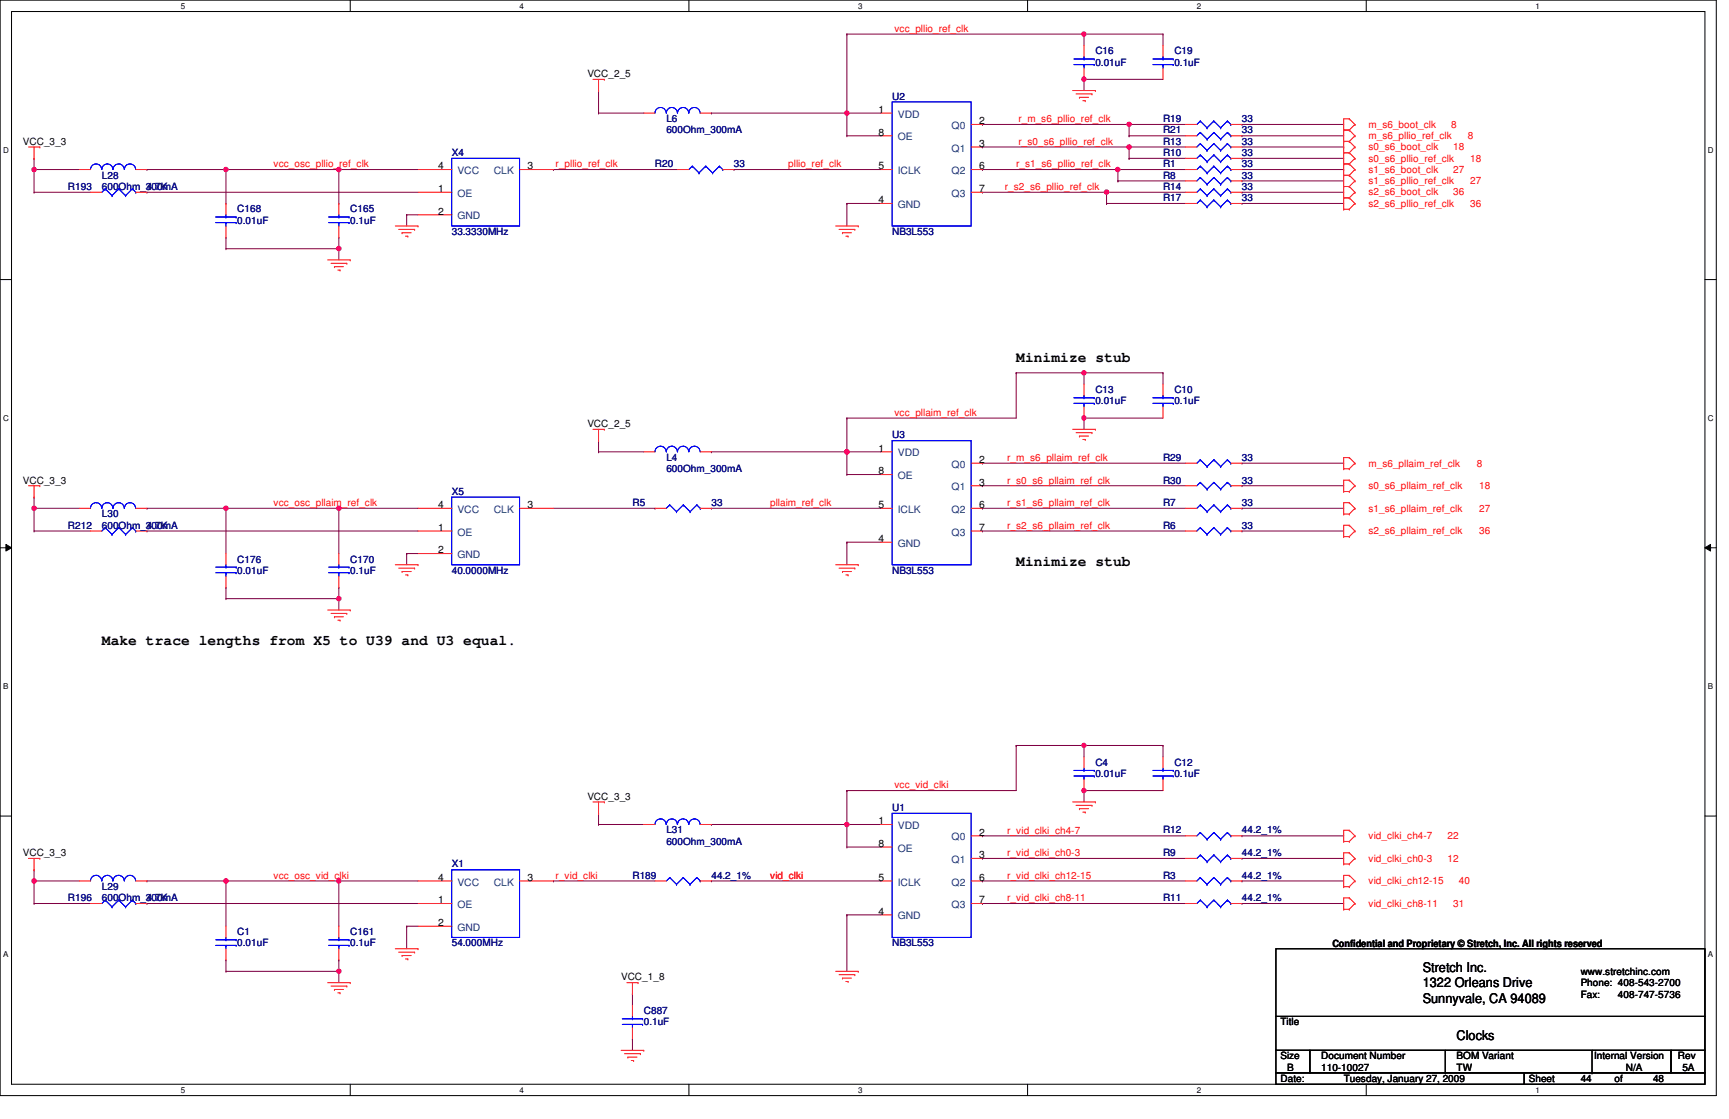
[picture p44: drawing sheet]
<svg xmlns="http://www.w3.org/2000/svg" width="432mm" height="279mm" viewBox="0 0 432 279" stroke-linecap="round" stroke-linejoin="round" font-family="sans-serif">
<defs><g id="words">
<g font-size="3.6">
<text x="253.8" y="90.5">Minimize stub</text>
<text x="253.8" y="141.2">Minimize stub</text>
<text x="25.4" y="161">Make trace lengths from X5 to U39 and U3 equal.</text>
</g>
<g font-size="3.3">
<text x="355.3" y="242.7">Stretch Inc.</text>
<text x="355.3" y="246.5">1322 Orleans Drive</text>
<text x="355.3" y="250.4">Sunnyvale, CA 94089</text>
<text x="363.8" y="259.6">Clocks</text>
</g>
<g font-size="2.5" fill="#f00">
<text x="223.4" y="8">vcc_pllio_ref_clk</text>
<text x="254.3" y="30.5">r_m_s6_pllio_ref_clk</text>
<text x="341.8" y="34.7">m_s6_pllio_ref_clk</text>
<text x="341.8" y="31.9">m_s6_boot_clk</text>
<text x="362.4" y="31.9">8</text>
<text x="366.6" y="34.7">8</text>
<text x="68.3" y="41.8">vcc_osc_pllio_ref_clk</text>
<text x="138.8" y="41.8">r_pllio_ref_clk</text>
<text x="196.8" y="41.8">pllio_ref_clk</text>
<text x="253.8" y="41.8">r_s1_s6_pllio_ref_clk</text>
<text x="254.3" y="36.2">r_s0_s6_pllio_ref_clk</text>
<text x="341.8" y="40.4">s0_s6_pllio_ref_clk</text>
<text x="341.8" y="37.5">s0_s6_boot_clk</text>
<text x="362.9" y="37.5">18</text>
<text x="367.2" y="40.4">18</text>
<text x="251" y="47.5">r_s2_s6_pllio_ref_clk</text>
<text x="341.8" y="46">s1_s6_pllio_ref_clk</text>
<text x="341.8" y="43.2">s1_s6_boot_clk</text>
<text x="362.9" y="43.2">27</text>
<text x="367.2" y="46">27</text>
<text x="341.8" y="51.6">s2_s6_pllio_ref_clk</text>
<text x="341.8" y="48.8">s2_s6_boot_clk</text>
<text x="362.9" y="48.8">36</text>
<text x="367.2" y="51.6">36</text>
<text x="223.4" y="103.8">vcc_pllaim_ref_clk</text>
<text x="251.5" y="115.1">r_m_s6_pllaim_ref_clk</text>
<text x="341.8" y="116.5">m_s6_pllaim_ref_clk</text>
<text x="368.9" y="116.5">8</text>
<text x="251.5" y="120.7">r_s0_s6_pllaim_ref_clk</text>
<text x="341.8" y="122.1">s0_s6_pllaim_ref_clk</text>
<text x="369.4" y="122.1">18</text>
<text x="68.3" y="126.4">vcc_osc_pllaim_ref_clk</text>
<text x="192.3" y="126.4">pllaim_ref_clk</text>
<text x="251.5" y="126.4">r_s1_s6_pllaim_ref_clk</text>
<text x="341.8" y="127.8">s1_s6_pllaim_ref_clk</text>
<text x="369.4" y="127.8">27</text>
<text x="251.5" y="132">r_s2_s6_pllaim_ref_clk</text>
<text x="341.8" y="133.4">s2_s6_pllaim_ref_clk</text>
<text x="369.4" y="133.4">36</text>
<text x="223.4" y="196.8">vcc_vid_clki</text>
<text x="251.5" y="208.2">r_vid_clki_ch4-7</text>
<text x="341.8" y="209.5">vid_clki_ch4-7</text>
<text x="361.5" y="209.5">22</text>
<text x="251.5" y="213.8">r_vid_clki_ch0-3</text>
<text x="341.8" y="215.2">vid_clki_ch0-3</text>
<text x="361.5" y="215.2">12</text>
<text x="68.3" y="219.4">vcc_osc_vid_clki</text>
<text x="138.8" y="219.4">r_vid_clki</text>
<text x="192.3" y="219.4">vid_clki</text>
<text x="251.5" y="219.4">r_vid_clki_ch12-15</text>
<text x="341.8" y="220.8">vid_clki_ch12-15</text>
<text x="364.3" y="220.8">40</text>
<text x="251.5" y="225">r_vid_clki_ch8-11</text>
<text x="341.8" y="226.4">vid_clki_ch8-11</text>
<text x="362.9" y="226.4">31</text>
</g>
<g font-size="2.5" fill="#000080">
<text x="273.6" y="13.6">C16</text>
<text x="273.6" y="16.4">0.01uF</text>
<text x="293.3" y="13.6">C19</text>
<text x="293.3" y="16.4">0.1uF</text>
<text x="222.8" y="24.8">U2</text>
<text x="166.4" y="30.5">L6</text>
<text x="166.4" y="33.3">600Ohm_300mA</text>
<text x="290.4" y="33.3">R21</text>
<text x="290.4" y="30.5">R19</text>
<text x="310.2" y="33.3">33</text>
<text x="310.2" y="30.5">33</text>
<text x="112.8" y="38.9">X4</text>
<text x="163.6" y="41.8">R20</text>
<text x="183.3" y="41.8">33</text>
<text x="290.4" y="36.2">R13</text>
<text x="290.4" y="38.9">R10</text>
<text x="290.4" y="41.8">R1</text>
<text x="310.2" y="36.2">33</text>
<text x="310.2" y="38.9">33</text>
<text x="310.2" y="41.8">33</text>
<text x="17" y="47.4">R193</text>
<text x="25.4" y="44.6">L28</text>
<text x="25.4" y="47.4">600Ohm_300mA</text>
<text x="36.7" y="47.4">4.7K</text>
<text x="290.4" y="44.6">R8</text>
<text x="290.4" y="47.4">R14</text>
<text x="310.2" y="44.6">33</text>
<text x="310.2" y="47.4">33</text>
<text x="59.3" y="53">C168</text>
<text x="87.5" y="53">C165</text>
<text x="290.4" y="50.2">R17</text>
<text x="310.2" y="50.2">33</text>
<text x="59.3" y="55.9">0.01uF</text>
<text x="87.5" y="55.9">0.1uF</text>
<text x="112.8" y="58.7">33.3330MHz</text>
<text x="222.8" y="58.7">NB3L553</text>
<text x="273.6" y="98.2">C13</text>
<text x="273.6" y="101">0.01uF</text>
<text x="293.3" y="98.2">C10</text>
<text x="293.3" y="101">0.1uF</text>
<text x="222.8" y="109.4">U3</text>
<text x="166.4" y="115.1">L4</text>
<text x="166.4" y="117.9">600Ohm_300mA</text>
<text x="290.4" y="115.1">R29</text>
<text x="310.2" y="115.1">33</text>
<text x="112.8" y="123.5">X5</text>
<text x="290.4" y="120.7">R30</text>
<text x="310.2" y="120.7">33</text>
<text x="17" y="132">R212</text>
<text x="25.4" y="129.2">L30</text>
<text x="25.4" y="132">600Ohm_300mA</text>
<text x="36.7" y="132">4.7K</text>
<text x="157.9" y="126.4">R5</text>
<text x="177.7" y="126.4">33</text>
<text x="290.4" y="126.4">R7</text>
<text x="290.4" y="132">R6</text>
<text x="310.2" y="126.4">33</text>
<text x="310.2" y="132">33</text>
<text x="59.3" y="140.5">C176</text>
<text x="59.3" y="143.3">0.01uF</text>
<text x="87.5" y="140.5">C170</text>
<text x="87.5" y="143.3">0.1uF</text>
<text x="112.8" y="143.3">40.0000MHz</text>
<text x="222.8" y="143.3">NB3L553</text>
<text x="273.6" y="191.2">C4</text>
<text x="293.3" y="191.2">C12</text>
<text x="273.6" y="194">0.01uF</text>
<text x="293.3" y="194">0.1uF</text>
<text x="222.8" y="202.5">U1</text>
<text x="166.4" y="208.1">L31</text>
<text x="290.4" y="208.1">R12</text>
<text x="310.2" y="208.1">44.2_1%</text>
<text x="166.4" y="210.9">600Ohm_300mA</text>
<text x="290.4" y="213.7">R9</text>
<text x="310.2" y="213.7">44.2_1%</text>
<text x="112.8" y="216.6">X1</text>
<text x="157.9" y="219.4">R189</text>
<text x="177.7" y="219.4">44.2_1%</text>
<text x="290.4" y="219.4">R3</text>
<text x="310.2" y="219.4">44.2_1%</text>
<text x="17" y="225">R196</text>
<text x="25.4" y="222.2">L29</text>
<text x="25.4" y="225">600Ohm_300mA</text>
<text x="36.7" y="225">4.7K</text>
<text x="290.4" y="225">R11</text>
<text x="310.2" y="225">44.2_1%</text>
<text x="59.3" y="233.5">C1</text>
<text x="87.5" y="233.5">C161</text>
<text x="59.3" y="236.3">0.01uF</text>
<text x="87.5" y="236.3">0.1uF</text>
<text x="112.8" y="236.3">54.000MHz</text>
<text x="222.8" y="236.3">NB3L553</text>
<text x="160.8" y="253.2">C887</text>
<text x="160.8" y="256">0.1uF</text>
</g>
<g font-size="2.5">
<text x="146.7" y="19.2">VCC_2_5</text>
<text x="219.4" y="28.2">1</text>
<text x="219.4" y="33.9">8</text>
<text x="244.5" y="31">2</text>
<text x="5.7" y="36.2">VCC_3_3</text>
<text x="244.5" y="36.7">3</text>
<text x="109.4" y="48">1</text>
<text x="109.4" y="42.3">4</text>
<text x="131.7" y="42.3">3</text>
<text x="219.4" y="42.3">5</text>
<text x="244.5" y="42.3">6</text>
<text x="244.5" y="48">7</text>
<text x="109.4" y="53.6">2</text>
<text x="219.4" y="50.8">4</text>
<text x="146.7" y="106.6">VCC_2_5</text>
<text x="219.4" y="112.8">1</text>
<text x="219.4" y="118.4">8</text>
<text x="244.5" y="115.6">2</text>
<text x="5.7" y="120.7">VCC_3_3</text>
<text x="244.5" y="121.2">3</text>
<text x="109.4" y="126.9">4</text>
<text x="131.7" y="126.9">3</text>
<text x="219.4" y="126.9">5</text>
<text x="244.5" y="126.9">6</text>
<text x="109.4" y="132.5">1</text>
<text x="219.4" y="135.3">4</text>
<text x="244.5" y="132.5">7</text>
<text x="109.4" y="138.2">2</text>
<text x="146.7" y="199.6">VCC_3_3</text>
<text x="219.4" y="205.8">1</text>
<text x="244.5" y="208.7">2</text>
<text x="5.7" y="213.7">VCC_3_3</text>
<text x="219.4" y="211.5">8</text>
<text x="244.5" y="214.3">3</text>
<text x="109.4" y="219.9">4</text>
<text x="131.7" y="219.9">3</text>
<text x="219.4" y="219.9">5</text>
<text x="244.5" y="219.9">6</text>
<text x="109.4" y="225.6">1</text>
<text x="244.5" y="225.6">7</text>
<text x="109.4" y="231.2">2</text>
<text x="219.4" y="228.4">4</text>
<text x="332.7" y="236.4">Confidential and Proprietary © Stretch, Inc. All rights reserved</text>
<text x="155.1" y="244.8">VCC_1_8</text>
<text x="394.8" y="243.4">www.stretchinc.com</text>
<text x="394.8" y="246.3">Phone: 408-543-2700</text>
<text x="394.8" y="249.2">Fax:</text>
<text x="404.1" y="249.2">408-747-5736</text>
<text x="319.8" y="256">Title</text>
<text x="319.8" y="264.5">Size</text>
<text x="321.5" y="267.3">B</text>
<text x="329.9" y="264.5">Document Number</text>
<text x="329.9" y="267.3">110-10027</text>
<text x="363.8" y="264.5">BOM Variant</text>
<text x="363.8" y="267.3">TW</text>
<text x="398.1" y="264.5">Internal Version</text>
<text x="406.1" y="267.3">N/A</text>
<text x="419" y="264.5">Rev</text>
<text x="420.2" y="267.3">5A</text>
<text x="319.8" y="270.1">Date:</text>
<text x="335.6" y="270.1">Tuesday, January 27, 2009</text>
<text x="381.8" y="270.1">Sheet</text>
<text x="394.8" y="270.1">44</text>
<text x="403.2" y="270.1">of</text>
<text x="412.8" y="270.1">48</text>
</g>
<g font-size="2.5" fill="#004080">
<text x="224.2" y="29.4">VDD</text>
<text x="224.2" y="35.1">OE</text>
<text x="237.7" y="32.2">Q0</text>
<text x="237.7" y="37.8">Q1</text>
<text x="114.2" y="43.5">VCC</text>
<text x="123.3" y="43.5">CLK</text>
<text x="224.2" y="43.5">ICLK</text>
<text x="237.7" y="43.5">Q2</text>
<text x="114.2" y="49.1">OE</text>
<text x="224.2" y="51.9">GND</text>
<text x="237.7" y="49.1">Q3</text>
<text x="114.2" y="54.8">GND</text>
<text x="224.2" y="114">VDD</text>
<text x="224.2" y="119.6">OE</text>
<text x="237.7" y="116.8">Q0</text>
<text x="237.7" y="122.4">Q1</text>
<text x="114.2" y="128.1">VCC</text>
<text x="123.3" y="128.1">CLK</text>
<text x="224.2" y="128.1">ICLK</text>
<text x="237.7" y="128.1">Q2</text>
<text x="114.2" y="133.7">OE</text>
<text x="224.2" y="136.5">GND</text>
<text x="237.7" y="133.7">Q3</text>
<text x="114.2" y="139.4">GND</text>
<text x="224.2" y="207">VDD</text>
<text x="237.7" y="209.8">Q0</text>
<text x="224.2" y="212.6">OE</text>
<text x="237.7" y="215.5">Q1</text>
<text x="114.2" y="221.1">VCC</text>
<text x="123.3" y="221.1">CLK</text>
<text x="224.2" y="221.1">ICLK</text>
<text x="237.7" y="221.1">Q2</text>
<text x="114.2" y="226.7">OE</text>
<text x="237.7" y="226.7">Q3</text>
<text x="114.2" y="232.4">GND</text>
<text x="224.2" y="229.6">GND</text>
</g>
<g font-size="2">
<text x="45.2" y="2.2">5</text>
<text x="129.8" y="2.2">4</text>
<text x="214.3" y="2.2">3</text>
<text x="298.9" y="2.2">2</text>
<text x="383.5" y="2.2">1</text>
<text x=".8" y="38.1">D</text>
<text x="426.5" y="38.1">D</text>
<text x=".8" y="105.1">C</text>
<text x="426.5" y="105.1">C</text>
<text x=".8" y="172">B</text>
<text x="426.5" y="172">B</text>
<text x=".8" y="239">A</text>
<text x="426.5" y="239">A</text>
<text x="45.2" y="272.9">5</text>
<text x="129.8" y="272.9">4</text>
<text x="214.3" y="272.9">3</text>
<text x="298.9" y="272.9">2</text>
<text x="383.5" y="272.9">1</text>
</g>
</g></defs>
<path d="M0 0h428.6v273.6h-428.6zM2.9 2.9h422.9v267.8h-422.9z" fill="none" stroke="#000" stroke-width=".25"/>
<g fill="#fff">
<path d="M45.2 .4h1.1v2.2h-1.1z"/>
<path d="M45.2 271.1h1.1v2.2h-1.1z"/>
</g>
<path d="M87.5 0v2.9M87.5 270.7v2.9" fill="none" stroke="#000" stroke-width=".25"/>
<g fill="#fff">
<path d="M129.8 .4h1.1v2.2h-1.1z"/>
<path d="M129.8 271.1h1.1v2.2h-1.1z"/>
</g>
<path d="M172 0v2.9M172 270.7v2.9" fill="none" stroke="#000" stroke-width=".25"/>
<g fill="#fff">
<path d="M214.3 .4h1.1v2.2h-1.1z"/>
<path d="M214.3 271.1h1.1v2.2h-1.1z"/>
</g>
<path d="M256.6 0v2.9M256.6 270.7v2.9" fill="none" stroke="#000" stroke-width=".25"/>
<g fill="#fff">
<path d="M298.9 .4h1.1v2.2h-1.1z"/>
<path d="M298.9 271.1h1.1v2.2h-1.1z"/>
</g>
<path d="M341.2 0v2.9M341.2 270.7v2.9" fill="none" stroke="#000" stroke-width=".25"/>
<g fill="#fff">
<path d="M383.5 .4h1.1v2.2h-1.1z"/>
<path d="M383.5 271.1h1.1v2.2h-1.1z"/>
<path d="M.8 36.3h1.4v2.3h-1.4z"/>
<path d="M426.5 36.3h1.4v2.3h-1.4z"/>
<path d="M.8 103.3h1.4v2.2h-1.4z"/>
<path d="M426.5 103.3h1.4v2.2h-1.4z"/>
</g>
<path d="M0 69.8h2.9M425.8 69.8h2.8" fill="none" stroke="#000" stroke-width=".25"/>
<g fill="#fff">
<path d="M.8 170.2h1.3v2.3h-1.3z"/>
<path d="M426.5 170.2h1.3v2.3h-1.3z"/>
</g>
<path d="M0 136.8h2.9M1.5 135.9l1.4 .9-1.4 .8zM425.8 136.8l1.4-.9v1.7zM425.8 136.8h2.8" fill="none" stroke="#000" stroke-width=".25"/>
<path d="M1.5 135.9l1.4 .9-1.4 .8zM425.8 136.8l1.4-.9v1.7z" fill="#000"/>
<g fill="#fff">
<path d="M.8 237.2h1.3v2.2h-1.3z"/>
<path d="M426.5 237.2h1.3v2.2h-1.3z"/>
</g>
<path d="M0 203.8h2.9M425.8 203.8h2.8" fill="none" stroke="#000" stroke-width=".25"/>
<path d="M8.5 48h.1M8.5 42.3h.1M8.5 48h14.1M8.5 42.3v5.7M36.7 48h.1M36.7 48h67.7M101.6 53.6h.1M101.6 53.6h2.8M101.6 53.6v2.8M138.2 42.3h.1M138.2 42.3h31" fill="none" stroke="#800040" stroke-width=".25"/>
<circle cx="8.5" cy="42.3" r=".56" fill="#f0f"/>
<circle cx="8.5" cy="42.3" r=".56" fill="none" stroke="#f0f" stroke-width=".25"/>
<path d="M8.5 39.5h.1M8.5 39.5v2.8M8.5 42.3h.1M8.5 42.3h11.3M56.4 50.8h.1M56.4 42.3v8.5M84.6 42.3h.1M84.6 42.3h19.8" fill="none" stroke="#800040" stroke-width=".25"/>
<circle cx="84.6" cy="42.3" r=".56" fill="#f0f"/>
<circle cx="84.6" cy="42.3" r=".56" fill="none" stroke="#f0f" stroke-width=".25"/>
<path d="M56.4 59.3h.1M56.4 59.3v2.8M84.6 50.8h.1M84.6 59.3h.1M84.6 42.3v8.5M84.6 59.3v5.6M56.4 62.1h.1M56.4 62.1h28.2M84.6 62.1h.1" fill="none" stroke="#800040" stroke-width=".25"/>
<circle cx="84.6" cy="62.1" r=".56" fill="#f0f"/>
<circle cx="84.6" cy="62.1" r=".56" fill="none" stroke="#f0f" stroke-width=".25"/>
<path d="M270.7 19.8h.1M270.7 19.8v2.8M177.7 28.2h.1M177.7 28.2h33.8" fill="none" stroke="#800040" stroke-width=".25"/>
<circle cx="270.7" cy="19.8" r=".55" fill="#f0f"/>
<circle cx="270.7" cy="19.8" r=".55" fill="none" stroke="#f0f" stroke-width=".25"/>
<path d="M270.7 8.5h.1M270.7 8.5h19.7M290.4 8.5h.1M290.4 8.5v2.8" fill="none" stroke="#800040" stroke-width=".25"/>
<circle cx="270.7" cy="8.5" r=".55" fill="#f0f"/>
<circle cx="270.7" cy="8.5" r=".55" fill="none" stroke="#f0f" stroke-width=".25"/>
<path d="M211.5 8.5h.1M211.5 8.5h59.2M270.7 8.5h.1M270.7 19.8h.1M270.7 8.5v2.8M270.7 19.8h19.7M253.8 93.1h.1M253.8 93.1h16.9M8.5 132.6h.1M8.5 126.9h.1M8.5 132.6h14.1M8.5 126.9v5.7" fill="none" stroke="#800040" stroke-width=".25"/>
<circle cx="8.5" cy="126.9" r=".56" fill="#f0f"/>
<circle cx="8.5" cy="126.9" r=".56" fill="none" stroke="#f0f" stroke-width=".25"/>
<path d="M149.5 112.8h.1M149.5 110h.1M149.5 112.8h11.3M149.5 110v2.8M211.5 104.4h.1M211.5 104.4v8.4M8.5 126.9h.1M8.5 126.9h11.3M101.6 138.2h.1M101.6 138.2h2.8" fill="none" stroke="#800040" stroke-width=".25"/>
<circle cx="211.5" cy="112.8" r=".56" fill="#f0f"/>
<circle cx="211.5" cy="112.8" r=".56" fill="none" stroke="#f0f" stroke-width=".25"/>
<path d="M290.4 93.1h.1M290.4 93.1v2.8M8.5 124.1h.1M8.5 124.1v2.8M56.4 146.7h.1M56.4 149.5h.1M56.4 146.7v2.8M56.4 149.5h28.2M84.6 146.7h.1M84.6 149.5h.1M84.6 146.7v5.6" fill="none" stroke="#800040" stroke-width=".25"/>
<circle cx="84.6" cy="149.5" r=".56" fill="#f0f"/>
<circle cx="84.6" cy="149.5" r=".56" fill="none" stroke="#f0f" stroke-width=".25"/>
<path d="M56.4 126.9h.1M56.4 126.9v11.3" fill="none" stroke="#800040" stroke-width=".25"/>
<circle cx="56.4" cy="126.9" r=".56" fill="#f0f"/>
<circle cx="56.4" cy="126.9" r=".56" fill="none" stroke="#f0f" stroke-width=".25"/>
<path d="M270.7 93.1h.1M270.7 93.1h19.7M36.7 126.9h.1M36.7 132.6h.1M36.7 126.9h19.7M36.7 132.6h67.7M84.6 126.9h.1M84.6 126.9h19.8" fill="none" stroke="#800040" stroke-width=".25"/>
<circle cx="270.7" cy="93.1" r=".55" fill="#f0f"/>
<circle cx="270.7" cy="93.1" r=".55" fill="none" stroke="#f0f" stroke-width=".25"/>
<path d="M270.7 93.1h.1M270.7 93.1v2.8M84.6 126.9h.1M84.6 126.9v11.3" fill="none" stroke="#800040" stroke-width=".25"/>
<circle cx="84.6" cy="126.9" r=".56" fill="#f0f"/>
<circle cx="84.6" cy="126.9" r=".56" fill="none" stroke="#f0f" stroke-width=".25"/>
<g fill="none" stroke="#800040" stroke-width=".25">
<path d="M177.7 112.8h.1M177.7 112.8h33.8M56.4 126.9h.1M56.4 126.9h28.2M101.6 138.2h.1M101.6 138.2v2.8M253.8 186.1h.1M253.8 186.1h16.9M270.7 197.4h.1M270.7 197.4v2.8M138.2 220h.1M138.2 220h25.4"/>
<path d="M8.5 225.6h.1M8.5 225.6h14.1"/>
</g>
<circle cx="270.7" cy="197.4" r=".55" fill="#f0f"/>
<circle cx="270.7" cy="197.4" r=".55" fill="none" stroke="#f0f" stroke-width=".25"/>
<path d="M8.5 220h.1M8.5 220v5.6" fill="none" stroke="#800040" stroke-width=".25"/>
<circle cx="8.5" cy="220" r=".56" fill="#f0f"/>
<circle cx="8.5" cy="220" r=".56" fill="none" stroke="#f0f" stroke-width=".25"/>
<g fill="none" stroke="#800040" stroke-width=".25">
<path d="M290.4 186.1h.1M290.4 186.1v2.9M8.5 220h.1M8.5 217.2h.1M8.5 220h11.3M8.5 217.2v2.8M149.5 205.9h.1M149.5 203.1h.1M149.5 205.9h11.3M149.5 203.1v2.8M56.4 239.7h.1M56.4 239.7v2.8"/>
<path d="M84.6 239.7h.1M84.6 239.7v5.7M101.6 231.3h.1M101.6 231.3h2.8M56.4 242.5h.1M56.4 242.5h28.2M84.6 242.5h.1"/>
</g>
<circle cx="84.6" cy="242.5" r=".55" fill="#f0f"/>
<circle cx="84.6" cy="242.5" r=".55" fill="none" stroke="#f0f" stroke-width=".25"/>
<path d="M56.4 220h.1M56.4 220v11.3" fill="none" stroke="#800040" stroke-width=".25"/>
<circle cx="56.4" cy="220" r=".56" fill="#f0f"/>
<circle cx="56.4" cy="220" r=".56" fill="none" stroke="#f0f" stroke-width=".25"/>
<path d="M270.7 186.1h.1M270.7 186.1h19.7M36.7 220h.1M36.7 220h19.7M84.6 220h.1M84.6 220h19.8M36.7 225.6h.1M36.7 225.6h67.7" fill="none" stroke="#800040" stroke-width=".25"/>
<circle cx="270.7" cy="186.1" r=".54" fill="#f0f"/>
<circle cx="270.7" cy="186.1" r=".54" fill="none" stroke="#f0f" stroke-width=".25"/>
<path d="M270.7 186.1h.1M270.7 186.1v2.9M84.6 220h.1M84.6 220v11.3" fill="none" stroke="#800040" stroke-width=".25"/>
<circle cx="84.6" cy="220" r=".56" fill="#f0f"/>
<circle cx="84.6" cy="220" r=".56" fill="none" stroke="#f0f" stroke-width=".25"/>
<g fill="none" stroke="#800040" stroke-width=".25">
<path d="M282 39.5h.1M282 39.5h14.1M310.2 33.9h.1M310.2 39.5h.1M310.2 39.5h25.4M310.2 33.9h25.4M183.3 42.3h.1M183.3 42.3h36.7M211.5 50.8h.1M211.5 50.8h8.5M211.5 50.8v5.6M276.4 50.8h.1"/>
<path d="M276.4 50.8h19.7M279.2 45.2h.1M279.2 45.2h16.9M310.2 45.2h.1M310.2 45.2h25.4M270.7 104.4h.1M270.7 104.4v2.8M270.7 104.4h19.7M310.2 115.7h.1M310.2 115.7h25.4M211.5 135.4h.1M211.5 135.4v5.6"/>
<path d="M211.5 135.4h8.5M245.4 121.3h.1M245.4 121.3h50.7M310.2 121.3h.1M310.2 126.9h.1M310.2 121.3h25.4M310.2 126.9h25.4M211.5 197.4h.1M253.8 186.1h.1M253.8 186.1v11.3h-42.3M56.4 220h.1M56.4 220h28.2"/>
<path d="M177.7 220h.1M177.7 220h42.3M211.5 205.9h.1M211.5 205.9h8.5M245.4 220h.1M245.4 208.7h.1M245.4 214.3h.1M245.4 220h50.7M245.4 208.7h50.7M245.4 214.3h50.7M310.2 208.7h.1M310.2 214.3h.1"/>
<path d="M310.2 220h.1M310.2 220h25.4M310.2 208.7h25.4M310.2 214.3h25.4M211.5 228.4h.1M211.5 228.4v14.1M211.5 228.4h8.5M245.4 225.6h.1M245.4 225.6h50.7"/>
</g>
<circle cx="270.7" cy="104.3" r=".55" fill="#f0f"/>
<circle cx="270.7" cy="104.3" r=".55" fill="none" stroke="#f0f" stroke-width=".25"/>
<path d="M211.5 112.8h.1M211.5 112.8h8.5" fill="none" stroke="#800040" stroke-width=".25"/>
<circle cx="211.5" cy="112.8" r=".56" fill="#f0f"/>
<circle cx="211.5" cy="112.8" r=".56" fill="none" stroke="#f0f" stroke-width=".25"/>
<path d="M211.5 28.2h.1M211.5 28.2h8.5M310.2 50.8h.1M310.2 50.8h25.4M253.8 93.1h.1M253.8 93.1v11.3h-42.3M211.5 104.4h.1" fill="none" stroke="#800040" stroke-width=".25"/>
<circle cx="211.5" cy="28.2" r=".56" fill="#f0f"/>
<circle cx="211.5" cy="28.2" r=".56" fill="none" stroke="#f0f" stroke-width=".25"/>
<path d="M211.5 197.4h.1M211.5 197.4v8.5" fill="none" stroke="#800040" stroke-width=".25"/>
<circle cx="211.5" cy="205.9" r=".56" fill="#f0f"/>
<circle cx="211.5" cy="205.9" r=".56" fill="none" stroke="#f0f" stroke-width=".25"/>
<path d="M245.4 48h.1M245.4 48h50.7M276.4 48h.1M310.2 132.6h.1M310.2 132.6h25.4M177.7 205.9h.1M177.7 205.9h33.8M310.2 225.6h.1M310.2 225.6h25.4" fill="none" stroke="#800040" stroke-width=".25"/>
<circle cx="276.3" cy="48" r=".56" fill="#f0f"/>
<circle cx="276.3" cy="48" r=".56" fill="none" stroke="#f0f" stroke-width=".25"/>
<path d="M276.4 50.8h.1M276.4 48v2.8M279.2 42.3h.1M279.2 42.3h16.9M310.2 48h.1M310.2 48h25.4M310.2 42.3h25.4M335.6 42.3h.1" fill="none" stroke="#800040" stroke-width=".25"/>
<circle cx="279.1" cy="42.3" r=".56" fill="#f0f"/>
<circle cx="279.1" cy="42.3" r=".56" fill="none" stroke="#f0f" stroke-width=".25"/>
<path d="M245.4 36.7h.1M245.4 36.7h36.6v2.8M282 39.5h.1M279.2 45.2h.1M279.2 42.3v2.9" fill="none" stroke="#800040" stroke-width=".25"/>
<circle cx="282" cy="36.7" r=".56" fill="#f0f"/>
<circle cx="282" cy="36.7" r=".56" fill="none" stroke="#f0f" stroke-width=".25"/>
<path d="M282 33.9h.1M282 36.7h.1M282 31.1h.1M282 33.9h14.1M282 36.7h14.1M282 31.1h14.1M310.2 31.1h.1M310.2 36.7h25.4M310.2 31.1h25.4M335.6 36.7h.1" fill="none" stroke="#800040" stroke-width=".25"/>
<circle cx="282" cy="31" r=".55" fill="#f0f"/>
<circle cx="282" cy="31" r=".55" fill="none" stroke="#f0f" stroke-width=".25"/>
<g fill="none" stroke="#800040" stroke-width=".25">
<path d="M149.5 28.2h.1M149.5 22.6h.1M149.5 28.2h11.3M149.5 22.6v5.6M211.5 33.9h.1M211.5 28.2h.1M211.5 33.9h8.5M211.5 28.2v5.7M245.4 31.1h.1M245.4 31.1h36.6v2.8M282 33.9h.1M36.7 42.3h.1"/>
<path d="M36.7 42.3h47.9M56.4 42.3h.1M245.4 42.3h.1M245.4 42.3h33.8M177.7 126.9h.1M177.7 126.9h42.3M101.6 231.3h.1M101.6 231.3v5.6M157.9 259.5h.1M157.9 248.2h.1M157.9 248.2v2.8M157.9 259.5v2.8"/>
</g>
<circle cx="56.4" cy="42.3" r=".56" fill="#f0f"/>
<circle cx="56.4" cy="42.3" r=".56" fill="none" stroke="#f0f" stroke-width=".25"/>
<g fill="none" stroke="#800040" stroke-width=".25">
<path d="M211.5 8.5h.1M211.5 8.5v19.7M211.5 118.5h.1M211.5 112.8h.1M211.5 112.8v5.7M211.5 118.5h8.5M245.4 115.7h.1M245.4 115.7h50.7M138.2 126.9h25.4M163.6 126.9h.1M245.4 126.9h.1M245.4 132.6h.1"/>
<path d="M245.4 126.9h50.7M245.4 132.6h50.7M270.7 197.4h.1M270.7 197.4h19.7M211.5 211.5h.1M211.5 205.9h.1M211.5 205.9v5.6M211.5 211.5h8.5"/>
</g>
<g fill="none" stroke="#f00" stroke-width=".25">
<path d="M148.1 19.8h2.8M149.5 19.8v2.8M150.9 19.8h.1M270.7 11.3v2.8M270.7 17v2.8M290.4 11.3v2.8M290.4 17v2.8M7.1 36.7h2.8M8.5 39.5h.1M8.5 36.7v2.8M9.9 36.7h.1M149.5 22.6h.1"/>
<path d="M160.8 28.2h2.8M174.9 28.2h2.8M220 28.2h2.8M220 33.9h2.8M242.5 36.7h2.9M242.5 31.1h2.9M267.9 22.6h5.7M268.7 23.5h4M269.6 24.3h.1M269.6 24.3h2.3M270.4 25.1h.6M271 25.1h.1"/>
<path d="M272.7 23.5h.1M273.6 22.6h.1M296.1 36.7h2.8M296.1 33.9h2.8M296.1 31.1h2.8M296.1 39.5h2.8M307.4 36.7h2.8M307.4 33.9h2.8M307.4 31.1h2.8M307.4 39.5h2.8M335.6 35.3h.1M335.6 32.5h.1"/>
<path d="M335.6 38.1h.1M335.6 35.3h1.4M335.6 32.5h1.4M335.6 38.1h1.4M337 35.3h.1M337 32.5h.1M337 38.1h.1M337 29.7h.1M337 32.5l1.4 1.4M337 29.7h-1.4v22.5M337 38.1l1.4 1.4M337 29.7l1.4 1.4"/>
<path d="M337 35.3l1.4 1.4M338.4 33.9h.1M338.4 39.5h.1M338.4 31.1h.1M338.4 36.7h.1M338.4 33.9l-1.4 1.4M338.4 39.5l-1.4 1.4M338.4 31.1l-1.4 1.4M338.4 36.7l-1.4 1.4M19.8 42.3h2.8M22.6 48h2.8M33.9 42.3h2.8"/>
<path d="M33.9 48h2.8M56.4 50.8v2.8M56.4 56.4v2.9M84.6 50.8v2.8M84.6 56.4v2.9M98.7 56.4h5.7M99.6 57.3h3.9M100.4 58.1h.1M100.4 58.1h2.3M101.3 59h.6M101.9 59h.1M103.5 57.3h.1"/>
<path d="M104.4 56.4h.1M104.4 42.3h8.4M104.4 48h8.4M104.4 53.6h8.4M129.8 42.3h8.4M169.2 42.3h2.8M180.5 42.3h2.8M208.7 56.4h5.6M209.5 57.3h4M210.4 58.1h.1M210.4 58.1h2.2M211.2 59h.6"/>
<path d="M211.8 59h.1M213.5 57.3h.1M214.3 56.4h.1M220 50.8h2.8M220 42.3h2.8M242.5 42.3h2.9M242.5 48h2.9M296.1 50.8h2.8M296.1 42.3h2.8M296.1 45.2h2.8M296.1 48h2.8M307.4 50.8h2.8"/>
<path d="M307.4 42.3h2.8M307.4 45.2h2.8M307.4 48h2.8M335.6 40.9h.1M335.6 46.6h.1M335.6 52.2h.1M335.6 43.8h.1M335.6 49.4h.1M335.6 40.9h1.4M335.6 46.6h1.4M335.6 43.8h1.4M335.6 52.2h1.4"/>
<path d="M335.6 49.4h1.4M337 40.9h.1M337 46.6h.1M337 43.8h.1M337 52.2h.1M337 49.4h.1M337 43.8l1.4 1.4M337 49.4l1.4 1.4M337 40.9l1.4 1.4M337 46.6l1.4 1.4M338.4 45.2h.1M338.4 50.8h.1"/>
<path d="M338.4 42.3h.1M338.4 48h.1M338.4 45.2l-1.4 1.4M338.4 50.8l-1.4 1.4M338.4 42.3l-1.4 1.5M338.4 48l-1.4 1.4M81.8 64.9h5.7M82.7 65.7h3.9M83.5 66.6h.1M83.5 66.6h2.3M84.4 67.4h.5M84.9 67.4h.1"/>
<path d="M86.6 65.7h.1M87.5 64.9h.1M270.7 95.9v2.8M290.4 95.9v2.8M148.1 107.2h2.8M149.5 110h.1M149.5 107.2v2.8M150.9 107.2h.1M160.8 112.8h2.8M174.9 112.8h2.8M220 112.8h2.8M220 118.5h2.8"/>
<path d="M242.5 115.7h2.9M267.9 107.2h5.7M268.7 108h4M269.6 108.9h.1M269.6 108.9h2.3M270.4 109.7h.6M270.7 101.6v2.8M271 109.7h.1M272.7 108h.1M273.6 107.2h.1M290.4 101.6v2.8M296.1 115.7h2.8"/>
<path d="M307.4 115.7h2.8M335.6 117.1h.1M335.6 117.1h1.4M337 119.9h.1M337 117.1h.1M337 114.3h.1M337 114.3h-1.4v2.8M337 119.9h-1.4v2.8M337 119.9l1.4 1.4M337 114.3l1.4 1.4M338.4 115.7h.1M338.4 115.7l-1.4 1.4"/>
<path d="M7.1 121.3h2.8M8.5 124.1h.1M8.5 121.3v2.8M9.9 121.3h.1M19.8 126.9h2.8M22.6 132.6h2.8M33.9 126.9h2.8M33.9 132.6h2.8M56.4 138.2v2.8M84.6 138.2v2.8M104.4 126.9h8.4M104.4 132.6h8.4"/>
<path d="M104.4 138.2h8.4M129.8 126.9h8.4M163.6 126.9h2.8M174.9 126.9h2.8M220 126.9h2.8M220 135.4h2.8M242.5 121.3h2.9M242.5 126.9h2.9M242.5 132.6h2.9M296.1 121.3h2.8M296.1 126.9h2.8M296.1 132.6h2.8"/>
<path d="M307.4 121.3h2.8M307.4 126.9h2.8M307.4 132.6h2.8M335.6 122.7h.1M335.6 128.4h.1M335.6 134h.1M335.6 122.7h1.4M335.6 128.4h1.4M335.6 134h1.4M337 122.7h.1M337 128.4h.1M337 125.5h.1"/>
<path d="M337 134h.1M337 131.1h.1M337 125.5h-1.4v2.9M337 131.1h-1.4v2.9M337 125.5l1.4 1.4M337 131.1l1.4 1.5M338.4 121.3h.1M338.4 126.9h.1M338.4 132.6h.1M338.4 121.3l-1.4 1.4M338.4 126.9l-1.4 1.5M338.4 132.6l-1.4 1.4"/>
<path d="M56.4 143.8v2.9M81.8 152.3h5.7M82.7 153.2h3.9M83.5 154h.1M83.5 154h2.3M84.4 154.9h.5M84.6 143.8v2.9M84.9 154.9h.1M86.6 153.2h.1M87.5 152.3h.1M98.7 141h5.7M99.6 141.9h3.9"/>
<path d="M100.4 142.7h.1M100.4 142.7h2.3M101.3 143.6h.6M101.9 143.6h.1M103.5 141.9h.1M104.4 141h.1M208.7 141h5.6M209.5 141.9h4M210.4 142.7h.1M210.4 142.7h2.2M211.2 143.6h.6M211.8 143.6h.1"/>
<path d="M213.5 141.9h.1M214.3 141h.1M270.7 189v2.8M270.7 194.6v2.8M290.4 189v2.8M290.4 194.6v2.8M7.1 214.3h2.8M8.5 217.2h.1M8.5 214.3v2.9M9.9 214.3h.1M19.8 220h2.8M33.9 220h2.8"/>
<path d="M104.4 220h8.4M129.8 220h8.4M148.1 200.2h2.8M149.5 203.1h.1M149.5 200.2v2.9M150.9 200.2h.1M160.8 205.9h2.8M163.6 220h2.8M174.9 205.9h2.8M174.9 220h2.8M220 205.9h2.8M220 220h2.8"/>
<path d="M220 211.5h2.8M242.5 214.3h2.9M242.5 208.7h2.9M242.5 220h2.9M267.9 200.2h5.7M268.7 201.1h4M269.6 201.9h.1M269.6 201.9h2.3M270.4 202.8h.6M271 202.8h.1M272.7 201.1h.1M273.6 200.2h.1"/>
<path d="M296.1 214.3h2.8M296.1 208.7h2.8M296.1 220h2.8M307.4 214.3h2.8M307.4 208.7h2.8M307.4 220h2.8M335.6 210.1h.1M335.6 215.7h.1M335.6 210.1h1.4M335.6 215.7h1.4M337 210.1h.1M337 207.3h.1"/>
<path d="M337 218.6h.1M337 215.7h.1M337 212.9h.1M337 207.3h-1.4v2.8M337 212.9h-1.4v2.8M337 218.6h-1.4v2.8M337 207.3l1.4 1.4M337 218.6l1.4 1.4M337 212.9l1.4 1.4M338.4 208.7h.1M338.4 220h.1M338.4 214.3h.1"/>
<path d="M338.4 208.7l-1.4 1.4M338.4 220l-1.4 1.4M338.4 214.3l-1.4 1.4M22.6 225.6h2.8M33.9 225.6h2.8M56.4 231.3v2.8M56.4 236.9v2.8M84.6 231.3v2.8M84.6 236.9v2.8M98.7 236.9h5.7M99.6 237.7h3.9M100.4 238.6h.1"/>
<path d="M100.4 238.6h2.3M101.3 239.4h.6M101.9 239.4h.1M103.5 237.7h.1M104.4 236.9h.1M104.4 225.6h8.4M104.4 231.3h8.4M220 228.4h2.8M242.5 225.6h2.9M296.1 225.6h2.8M307.4 225.6h2.8M335.6 227h.1"/>
<path d="M335.6 221.4h.1M335.6 227h1.4M335.6 221.4h1.4M337 227h.1M337 224.2h.1M337 221.4h.1M337 224.2h-1.4v2.8M337 224.2l1.4 1.4M338.4 225.6h.1M338.4 225.6l-1.4 1.4M81.8 245.4h5.7M82.7 246.2h3.9"/>
<path d="M83.5 247.1h.1M83.5 247.1h2.3M84.4 247.9h.5M84.9 247.9h.1M86.6 246.2h.1M87.5 245.4h.1M156.5 245.4h2.8M157.9 248.2h.1M157.9 245.4v2.8M157.9 251v2.8M157.9 256.6v2.9M159.3 245.4h.1"/>
<path d="M208.7 242.5h5.6M209.5 243.4h4M210.4 244.2h.1M210.4 244.2h2.2M211.2 245.1h.6M211.8 245.1h.1M213.5 243.4h.1M214.3 242.5h.1M155.1 262.3h5.7M156 263.1h3.9M156.8 263.9h.1M156.8 263.9h2.3"/>
<path d="M157.6 264.8h.6M158.2 264.8h.1M159.9 263.1h.1M160.8 262.3h.1"/>
</g>
<path d="M318.6 236.9h107.2v16.9h-107.2zM318.6 253.8h107.2v8.5h-107.2zM318.6 267.9h62.1v2.8h-62.1zM318.6 262.3h8.5v5.6h-8.5zM327.1 262.3h90.2v5.6h-90.2zM360.9 267.9h.1M360.9 262.3v5.6M380.7 267.9h45.1v2.8h-45.1zM397.6 267.9h.1M397.6 262.3v5.6M417.3 262.3h8.5v5.6h-8.5z" fill="none" stroke="#000" stroke-width=".25"/>
<g fill="none" stroke="#00f" stroke-width=".25">
<path d="M268.2 16.1h5.1M268.2 14.7h5.1M270.7 14.7h.1M270.7 16.1h.1M270.7 14.1v.6M270.7 16.1v.9M273.3 16.1h.1M273.3 14.7h.1M287.9 16.1h5.1M287.9 14.7h5.1M290.4 14.7h.1M290.4 16.1h.1"/>
<path d="M290.4 14.1v.6M290.4 16.1v.9M293 16.1h.1M293 14.7h.1M112.8 39.5h17v16.9h-17zM163.6 28.2a1.4 1.4 0 0 1 1.4-1.4 1.4 1.4 0 0 1 1.4 1.4 1.4 1.4 0 0 1 1.4-1.4 1.4 1.4 0 0 1 1.4 1.4M169.2 28.2a1.4 1.4 0 0 1 1.4-1.4 1.4 1.4 0 0 1 1.4 1.4M172 28.2a1.4 1.4 0 0 1 1.4-1.4 1.4 1.4 0 0 1 1.4 1.4M222.8 25.4h19.7v31h-19.7zM299.8 33.1h.1M299.8 30.2h.1M299.8 35.9h.1"/>
<path d="M299.8 38.7h.1M299.8 33.1l1.7 1.7M299.8 33.1l-.9 .8M299.8 30.2l1.7 1.7M299.8 30.2l-.9 .9M299.8 35.9l1.7 1.6M299.8 35.9l-.9 .8M299.8 38.7l1.7 1.7M299.8 38.7l-.9 .8M301.5 34.8h.1M301.5 31.9h.1M301.5 37.5h.1"/>
<path d="M303.1 33.1h.1M303.1 30.2h.1M303.1 35.9h.1M303.1 38.7h.1M303.1 33.1l1.7 1.7M303.1 33.1l-1.6 1.7M303.1 30.2l1.7 1.7M303.1 30.2l-1.6 1.7M303.1 35.9l1.7 1.6M303.1 35.9l-1.6 1.6M303.1 38.7l1.7 1.7M303.1 38.7l-1.6 1.7"/>
<path d="M304.8 34.8h.1M304.8 31.9h.1M304.8 37.5h.1M306.5 33.1h.1M306.5 30.2h.1M306.5 35.9h.1M306.5 38.7h.1M306.5 33.1l.9 .8M306.5 33.1l-1.7 1.7M306.5 30.2l.9 .9M306.5 30.2l-1.7 1.7M306.5 35.9l.9 .8"/>
<path d="M306.5 35.9l-1.7 1.6M306.5 38.7l.9 .8M306.5 38.7l-1.7 1.7M307.4 33.9h.1M307.4 31.1h.1M307.4 36.7h.1M307.4 39.5h.1M22.6 42.3a1.4 1.4 0 0 1 1.4-1.4 1.4 1.4 0 0 1 1.4 1.4 1.4 1.4 0 0 1 1.4-1.4 1.4 1.4 0 0 1 1.4 1.4 1.42 1.42 0 0 1 1.4-1.4 1.42 1.42 0 0 1 1.4 1.4M26.3 47.2h.1M26.3 47.2l1.7 1.7M26.3 47.2l-.9 .8M28 48.9h.1"/>
<path d="M29.7 47.2h.1M29.7 47.2l1.7 1.7M29.7 47.2l-1.7 1.7M31.1 42.3a1.4 1.4 0 0 1 1.4-1.4 1.4 1.4 0 0 1 1.4 1.4M31.4 48.9h.1M33.1 47.2h.1M33.1 47.2l.8 .8M33.1 47.2l-1.7 1.7M33.9 48h.1M53.9 55.6h5.1M53.9 54.2h5.1M56.4 54.2h.1"/>
<path d="M56.4 55.6h.1M56.4 53.6v.6M56.4 55.6v.8M59 55.6h.1M59 54.2h.1M82.1 55.6h5.1M82.1 54.2h5.1M84.6 54.2h.1M84.6 55.6h.1M84.6 53.6v.6M84.6 55.6v.8M87.2 55.6h.1"/>
<path d="M87.2 54.2h.1M172.9 41.5h.1M172.9 41.5l1.7 1.7M172.9 41.5l-.9 .8M174.6 43.2h.1M176.3 41.5h.1M176.3 41.5l1.7 1.7M176.3 41.5l-1.7 1.7M178 43.2h.1M179.7 41.5h.1M179.7 41.5l.8 .8M179.7 41.5l-1.7 1.7"/>
<path d="M180.5 42.3h.1M299.8 50h.1M299.8 44.3h.1M299.8 47.2h.1M299.8 41.5h.1M299.8 50l1.7 1.6M299.8 50l-.9 .8M299.8 44.3l1.7 1.7M299.8 44.3l-.9 .9M299.8 47.2l1.7 1.7M299.8 47.2l-.9 .8M299.8 41.5l1.7 1.7"/>
<path d="M299.8 41.5l-.9 .8M301.5 51.6h.1M301.5 46h.1M301.5 48.9h.1M301.5 40.4h.1M301.5 43.2h.1M303.1 50h.1M303.1 44.3h.1M303.1 47.2h.1M303.1 41.5h.1M303.1 50l1.7 1.6M303.1 50l-1.6 1.6"/>
<path d="M303.1 44.3l1.7 1.7M303.1 44.3l-1.6 1.7M303.1 47.2l1.7 1.7M303.1 47.2l-1.6 1.7M303.1 41.5l1.7 1.7M303.1 41.5l-1.6 1.7M304.8 51.6h.1M304.8 46h.1M304.8 48.9h.1M304.8 40.4h.1M304.8 43.2h.1M306.5 50h.1"/>
<path d="M306.5 44.3h.1M306.5 47.2h.1M306.5 41.5h.1M306.5 50l.9 .8M306.5 50l-1.7 1.6M306.5 44.3l.9 .9M306.5 44.3l-1.7 1.7M306.5 47.2l.9 .8M306.5 47.2l-1.7 1.7M306.5 41.5l.9 .8M306.5 41.5l-1.7 1.7M307.4 50.8h.1"/>
<path d="M307.4 45.2h.1M307.4 48h.1M307.4 42.3h.1M268.2 99.3h5.1M270.7 99.3h.1M270.7 98.7v.6M273.3 99.3h.1M287.9 99.3h5.1M290.4 99.3h.1M290.4 98.7v.6M293 99.3h.1M163.6 112.8a1.4 1.4 0 0 1 1.4-1.4 1.4 1.4 0 0 1 1.4 1.4 1.4 1.4 0 0 1 1.4-1.4 1.4 1.4 0 0 1 1.4 1.4"/>
<path d="M169.2 112.8a1.4 1.4 0 0 1 1.4-1.4 1.4 1.4 0 0 1 1.4 1.4M172 112.8a1.4 1.4 0 0 1 1.4-1.4 1.4 1.4 0 0 1 1.4 1.4M222.8 110h19.7v31h-19.7zM268.2 100.7h5.1M270.7 100.7h.1M270.7 100.7v.9M273.3 100.7h.1M287.9 100.7h5.1M290.4 100.7h.1M290.4 100.7v.9M293 100.7h.1M299.8 114.8h.1"/>
<path d="M299.8 114.8l1.7 1.7M299.8 114.8l-.9 .9M301.5 116.5h.1M303.1 114.8h.1M303.1 114.8l1.7 1.7M303.1 114.8l-1.6 1.7M304.8 116.5h.1M306.5 114.8h.1M306.5 114.8l.9 .9M306.5 114.8l-1.7 1.7M307.4 115.7h.1M22.6 126.9a1.4 1.4 0 0 1 1.4-1.4 1.4 1.4 0 0 1 1.4 1.4 1.4 1.4 0 0 1 1.4-1.4 1.4 1.4 0 0 1 1.4 1.4 1.42 1.42 0 0 1 1.4-1.4 1.42 1.42 0 0 1 1.4 1.4"/>
<path d="M26.3 131.7h.1M26.3 131.7l1.7 1.7M26.3 131.7l-.9 .9M28 133.4h.1M29.7 131.7h.1M29.7 131.7l1.7 1.7M29.7 131.7l-1.7 1.7M31.1 126.9a1.4 1.4 0 0 1 1.4-1.4 1.4 1.4 0 0 1 1.4 1.4M31.4 133.4h.1M33.1 131.7h.1M33.1 131.7l.8 .9M33.1 131.7l-1.7 1.7"/>
<path d="M33.9 132.6h.1M112.8 124.1h17v16.9h-17zM167.3 126.1h.1M167.3 126.1l1.7 1.7M167.3 126.1l-.9 .8M169 127.8h.1M170.6 126.1h.1M170.6 126.1l1.7 1.7M170.6 126.1l-1.6 1.7M172.3 127.8h.1M174 126.1h.1M174 126.1l.9 .8"/>
<path d="M174 126.1l-1.7 1.7M174.9 126.9h.1M299.8 126.1h.1M299.8 120.4h.1M299.8 131.7h.1M299.8 126.1l1.7 1.7M299.8 126.1l-.9 .8M299.8 120.4l1.7 1.7M299.8 120.4l-.9 .9M299.8 131.7l1.7 1.7M299.8 131.7l-.9 .9M301.5 127.8h.1"/>
<path d="M301.5 122.1h.1M301.5 133.4h.1M303.1 126.1h.1M303.1 120.4h.1M303.1 131.7h.1M303.1 126.1l1.7 1.7M303.1 126.1l-1.6 1.7M303.1 120.4l1.7 1.7M303.1 120.4l-1.6 1.7M303.1 131.7l1.7 1.7M303.1 131.7l-1.6 1.7M304.8 127.8h.1"/>
<path d="M304.8 122.1h.1M304.8 133.4h.1M306.5 126.1h.1M306.5 120.4h.1M306.5 131.7h.1M306.5 126.1l.9 .8M306.5 126.1l-1.7 1.7M306.5 120.4l.9 .9M306.5 120.4l-1.7 1.7M306.5 131.7l.9 .9M306.5 131.7l-1.7 1.7M307.4 126.9h.1"/>
<path d="M307.4 121.3h.1M307.4 132.6h.1M53.9 143h5.1M53.9 141.6h5.1M56.4 141.6h.1M56.4 143h.1M56.4 141v.6M56.4 143v.8M59 143h.1M59 141.6h.1M82.1 143h5.1M82.1 141.6h5.1"/>
<path d="M84.6 141.6h.1M84.6 143h.1M84.6 141v.6M84.6 143v.8M87.2 143h.1M87.2 141.6h.1M268.2 193.8h5.1M268.2 192.4h5.1M270.7 192.4h.1M270.7 193.8h.1M270.7 191.8v.6M270.7 193.8v.8"/>
<path d="M273.3 193.8h.1M273.3 192.4h.1M287.9 193.8h5.1M287.9 192.4h5.1M290.4 192.4h.1M290.4 193.8h.1M290.4 191.8v.6M290.4 193.8v.8M293 193.8h.1M293 192.4h.1M22.6 220a1.4 1.4 0 0 1 1.4-1.4 1.4 1.4 0 0 1 1.4 1.4 1.4 1.4 0 0 1 1.4-1.4 1.4 1.4 0 0 1 1.4 1.4 1.42 1.42 0 0 1 1.4-1.4 1.42 1.42 0 0 1 1.4 1.4M31.1 220a1.4 1.4 0 0 1 1.4-1.4 1.4 1.4 0 0 1 1.4 1.4"/>
<path d="M112.8 217.2h17v16.9h-17zM163.6 205.9a1.4 1.4 0 0 1 1.4-1.4 1.4 1.4 0 0 1 1.4 1.4 1.4 1.4 0 0 1 1.4-1.4 1.4 1.4 0 0 1 1.4 1.4M167.3 219.1h.1M167.3 219.1l1.7 1.7M167.3 219.1l-.9 .9M169.2 205.9a1.4 1.4 0 0 1 1.4-1.4 1.4 1.4 0 0 1 1.4 1.4M170.6 219.1h.1M170.6 219.1l1.7 1.7M170.6 219.1l-1.6 1.7M172 205.9a1.4 1.4 0 0 1 1.4-1.4 1.4 1.4 0 0 1 1.4 1.4M174 219.1h.1M174 219.1l.9 .9"/>
<path d="M174 219.1l-1.7 1.7M174.9 220h.1M222.8 203.1h19.7v31h-19.7zM299.8 207.9h.1M299.8 219.1h.1M299.8 213.5h.1M299.8 207.9l1.7 1.6M299.8 207.9l-.9 .8M299.8 219.1l1.7 1.7M299.8 219.1l-.9 .9M299.8 213.5l1.7 1.7M299.8 213.5l-.9 .8"/>
<path d="M301.5 209.5h.1M301.5 215.2h.1M303.1 207.9h.1M303.1 219.1h.1M303.1 213.5h.1M303.1 207.9l1.7 1.6M303.1 207.9l-1.6 1.6M303.1 219.1l1.7 1.7M303.1 219.1l-1.6 1.7M303.1 213.5l1.7 1.7M303.1 213.5l-1.6 1.7M304.8 209.5h.1"/>
<path d="M304.8 215.2h.1M306.5 207.9h.1M306.5 219.1h.1M306.5 213.5h.1M306.5 207.9l.9 .8M306.5 207.9l-1.7 1.6M306.5 219.1l.9 .9M306.5 219.1l-1.7 1.7M306.5 213.5l.9 .8M306.5 213.5l-1.7 1.7M307.4 208.7h.1M307.4 220h.1"/>
<path d="M307.4 214.3h.1M26.3 224.7h.1M26.3 224.7l1.7 1.7M26.3 224.7l-.9 .9M28 226.4h.1M29.7 224.7h.1M29.7 224.7l1.7 1.7M29.7 224.7l-1.7 1.7M31.4 226.4h.1M33.1 224.7h.1M33.1 224.7l.8 .9M33.1 224.7l-1.7 1.7"/>
<path d="M33.9 225.6h.1M53.9 236.1h5.1M53.9 234.7h5.1M56.4 234.7h.1M56.4 236.1h.1M56.4 234.1v.6M56.4 236.1v.8M59 236.1h.1M59 234.7h.1M82.1 236.1h5.1M82.1 234.7h5.1M84.6 234.7h.1"/>
<path d="M84.6 236.1h.1M84.6 234.1v.6M84.6 236.1v.8M87.2 236.1h.1M87.2 234.7h.1M169 220.8h.1M172.3 220.8h.1M299.8 224.7h.1M299.8 224.7l1.7 1.7M299.8 224.7l-.9 .9M301.5 226.4h.1M301.5 220.8h.1"/>
<path d="M303.1 224.7h.1M303.1 224.7l1.7 1.7M303.1 224.7l-1.6 1.7M304.8 226.4h.1M304.8 220.8h.1M306.5 224.7h.1M306.5 224.7l.9 .9M306.5 224.7l-1.7 1.7M307.4 225.6h.1M155.4 255.8h5.1M155.4 254.4h5.1M157.9 254.4h.1"/>
<path d="M157.9 255.8h.1M157.9 253.8v.6M157.9 255.8v.8M160.5 255.8h.1M160.5 254.4h.1"/>
</g>
<circle cx="8.5" cy="42.3" r=".56" fill="#f0f"/>
<circle cx="8.5" cy="42.3" r=".56" fill="none" stroke="#f0f" stroke-width=".25"/>
<circle cx="84.6" cy="42.3" r=".56" fill="#f0f"/>
<circle cx="84.6" cy="42.3" r=".56" fill="none" stroke="#f0f" stroke-width=".25"/>
<circle cx="84.6" cy="62.1" r=".56" fill="#f0f"/>
<circle cx="84.6" cy="62.1" r=".56" fill="none" stroke="#f0f" stroke-width=".25"/>
<circle cx="270.7" cy="19.8" r=".55" fill="#f0f"/>
<circle cx="270.7" cy="19.8" r=".55" fill="none" stroke="#f0f" stroke-width=".25"/>
<circle cx="270.7" cy="8.5" r=".55" fill="#f0f"/>
<circle cx="270.7" cy="8.5" r=".55" fill="none" stroke="#f0f" stroke-width=".25"/>
<circle cx="8.5" cy="126.9" r=".56" fill="#f0f"/>
<circle cx="8.5" cy="126.9" r=".56" fill="none" stroke="#f0f" stroke-width=".25"/>
<circle cx="211.5" cy="112.8" r=".56" fill="#f0f"/>
<circle cx="211.5" cy="112.8" r=".56" fill="none" stroke="#f0f" stroke-width=".25"/>
<circle cx="84.6" cy="149.5" r=".56" fill="#f0f"/>
<circle cx="84.6" cy="149.5" r=".56" fill="none" stroke="#f0f" stroke-width=".25"/>
<circle cx="56.4" cy="126.9" r=".56" fill="#f0f"/>
<circle cx="56.4" cy="126.9" r=".56" fill="none" stroke="#f0f" stroke-width=".25"/>
<circle cx="270.7" cy="93.1" r=".55" fill="#f0f"/>
<circle cx="270.7" cy="93.1" r=".55" fill="none" stroke="#f0f" stroke-width=".25"/>
<circle cx="84.6" cy="126.9" r=".56" fill="#f0f"/>
<circle cx="84.6" cy="126.9" r=".56" fill="none" stroke="#f0f" stroke-width=".25"/>
<circle cx="270.7" cy="197.4" r=".55" fill="#f0f"/>
<circle cx="270.7" cy="197.4" r=".55" fill="none" stroke="#f0f" stroke-width=".25"/>
<circle cx="8.5" cy="220" r=".56" fill="#f0f"/>
<circle cx="8.5" cy="220" r=".56" fill="none" stroke="#f0f" stroke-width=".25"/>
<circle cx="84.6" cy="242.5" r=".55" fill="#f0f"/>
<circle cx="84.6" cy="242.5" r=".55" fill="none" stroke="#f0f" stroke-width=".25"/>
<circle cx="56.4" cy="220" r=".56" fill="#f0f"/>
<circle cx="56.4" cy="220" r=".56" fill="none" stroke="#f0f" stroke-width=".25"/>
<circle cx="270.7" cy="186.1" r=".54" fill="#f0f"/>
<circle cx="270.7" cy="186.1" r=".54" fill="none" stroke="#f0f" stroke-width=".25"/>
<circle cx="84.6" cy="220" r=".56" fill="#f0f"/>
<circle cx="84.6" cy="220" r=".56" fill="none" stroke="#f0f" stroke-width=".25"/>
<circle cx="270.7" cy="104.3" r=".55" fill="#f0f"/>
<circle cx="270.7" cy="104.3" r=".55" fill="none" stroke="#f0f" stroke-width=".25"/>
<circle cx="211.5" cy="112.8" r=".56" fill="#f0f"/>
<circle cx="211.5" cy="112.8" r=".56" fill="none" stroke="#f0f" stroke-width=".25"/>
<circle cx="211.5" cy="28.2" r=".56" fill="#f0f"/>
<circle cx="211.5" cy="28.2" r=".56" fill="none" stroke="#f0f" stroke-width=".25"/>
<circle cx="211.5" cy="205.9" r=".56" fill="#f0f"/>
<circle cx="211.5" cy="205.9" r=".56" fill="none" stroke="#f0f" stroke-width=".25"/>
<circle cx="276.3" cy="48" r=".56" fill="#f0f"/>
<circle cx="276.3" cy="48" r=".56" fill="none" stroke="#f0f" stroke-width=".25"/>
<circle cx="279.1" cy="42.3" r=".56" fill="#f0f"/>
<circle cx="279.1" cy="42.3" r=".56" fill="none" stroke="#f0f" stroke-width=".25"/>
<circle cx="282" cy="36.7" r=".56" fill="#f0f"/>
<circle cx="282" cy="36.7" r=".56" fill="none" stroke="#f0f" stroke-width=".25"/>
<circle cx="282" cy="31" r=".55" fill="#f0f"/>
<circle cx="282" cy="31" r=".55" fill="none" stroke="#f0f" stroke-width=".25"/>
<circle cx="56.4" cy="42.3" r=".56" fill="#f0f"/>
<circle cx="56.4" cy="42.3" r=".56" fill="none" stroke="#f0f" stroke-width=".25"/>
<use href="#words"/>
</svg>
